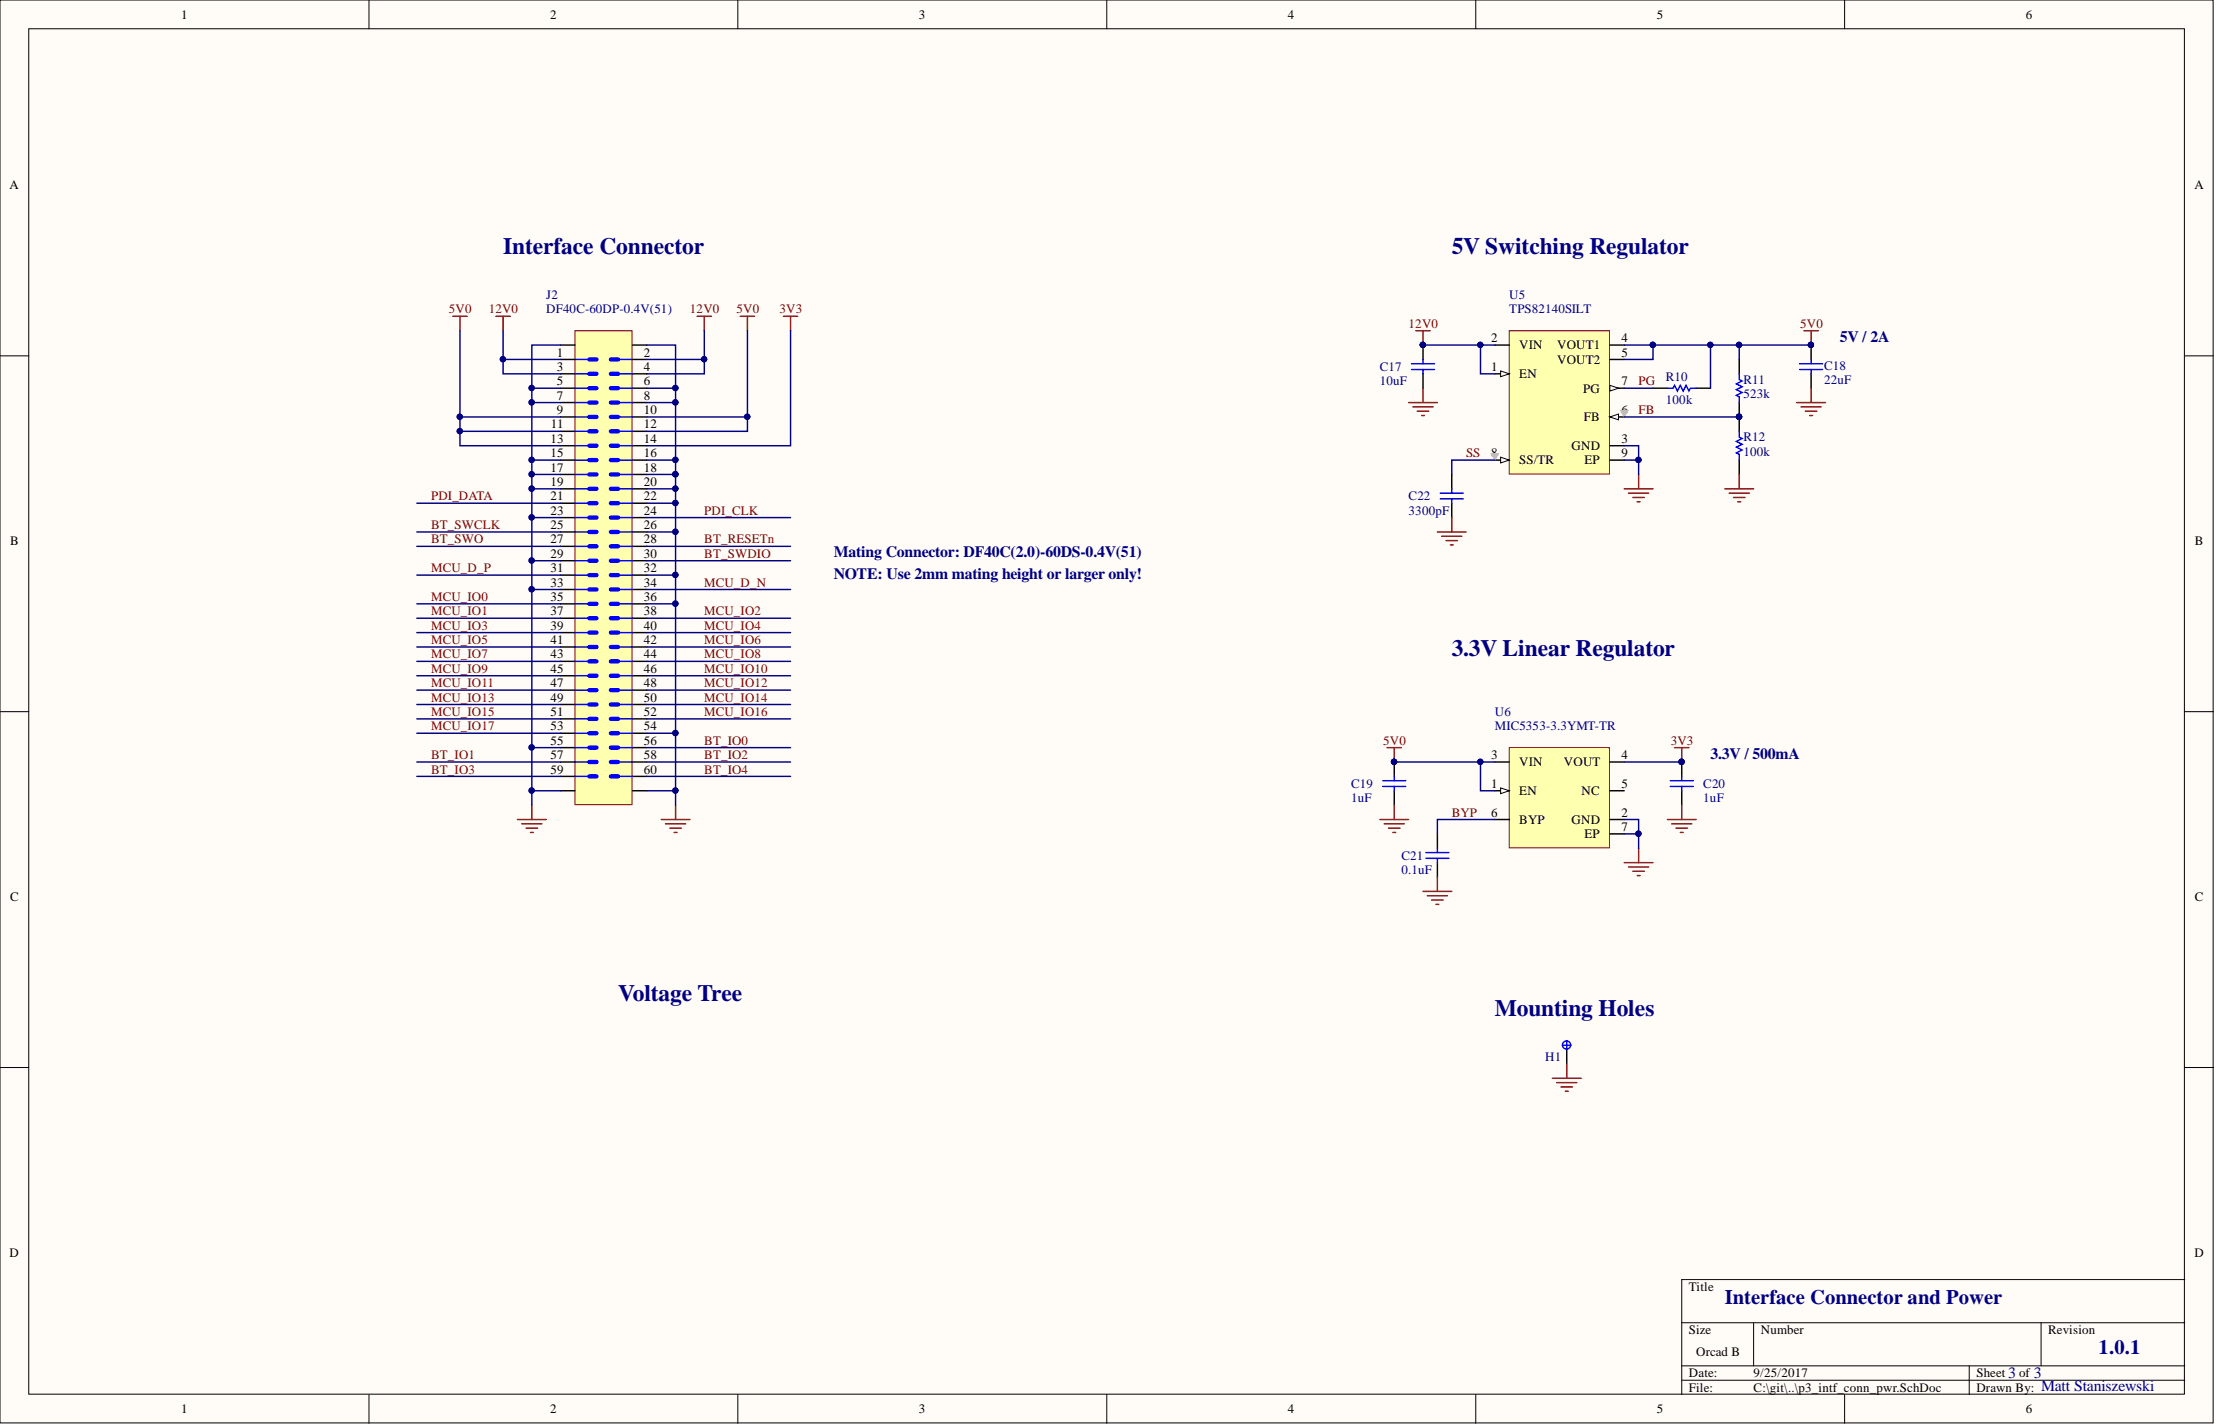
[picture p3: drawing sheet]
<svg xmlns="http://www.w3.org/2000/svg" width="391mm" height="252mm" viewBox="0 0 391 252" stroke-linecap="round" stroke-linejoin="round" font-family="sans-serif">
<defs><g id="words">
<g font-size="4.1" fill="#000080">
<text x="88.7" y="44.7">Interface Connector</text>
<text x="256.1" y="44.7">5V Switching Regulator</text>
<text x="256.1" y="115.7">3.3V Linear Regulator</text>
<text x="109" y="176.6">Voltage Tree</text>
<text x="263.7" y="179.1">Mounting Holes</text>
</g>
<g font-size="3.6" fill="#000080">
<text x="304.2" y="230">Interface Connector and Power</text>
<text x="370.2" y="238.9">1.0.1</text>
</g>
<g font-size="2.8" fill="#000080">
<text x="324.5" y="60.3">5V / 2A</text>
<text x="147.1" y="98.3">Mating Connector: DF40C(2.0)-60DS-0.4V(51)</text>
<text x="147.1" y="102.1">NOTE: Use 2mm mating height or larger only!</text>
<text x="301.7" y="133.8">3.3V / 500mA</text>
<text x="354.2" y="243.1">3</text>
<text x="358.8" y="243.1">3</text>
<text x="360" y="245.4">Matt Staniszewski</text>
</g>
<g font-size="2.3">
<text x="31.9" y="3.3">1</text>
<text x="97" y="3.3">2</text>
<text x="162.1" y="3.3">3</text>
<text x="227.2" y="3.3">4</text>
<text x="292.2" y="3.3">5</text>
<text x="357.3" y="3.3">6</text>
<text x="1.7" y="33.4">A</text>
<text x="387.1" y="33.4">A</text>
<text x="98.2" y="62.9">1</text>
<text x="98.2" y="65.4">3</text>
<text x="113.6" y="62.9">2</text>
<text x="113.6" y="65.4">4</text>
<text x="263" y="60.4">2</text>
<text x="263" y="65.4">1</text>
<text x="268" y="61.6">VIN</text>
<text x="274.7" y="61.6">VOUT1</text>
<text x="274.7" y="64.2">VOUT2</text>
<text x="286" y="60.4">4</text>
<text x="286" y="62.9">5</text>
<text x="98.2" y="68">5</text>
<text x="98.2" y="70.5">7</text>
<text x="113.6" y="68">6</text>
<text x="113.6" y="70.5">8</text>
<text x="268" y="66.7">EN</text>
<text x="279.2" y="69.2">PG</text>
<text x="286" y="68">7</text>
<text x="97.2" y="75.6">11</text>
<text x="98.2" y="73">9</text>
<text x="113.6" y="73">10</text>
<text x="113.6" y="75.6">12</text>
<text x="279.4" y="74.3">FB</text>
<text x="286" y="73">6</text>
<text x="97.1" y="78.1">13</text>
<text x="97.1" y="80.6">15</text>
<text x="97.1" y="83.2">17</text>
<text x="113.6" y="78.1">14</text>
<text x="113.6" y="80.6">16</text>
<text x="113.6" y="83.2">18</text>
<text x="263" y="80.6">8</text>
<text x="268" y="81.9">SS/TR</text>
<text x="277.2" y="79.4">GND</text>
<text x="279.5" y="81.9">EP</text>
<text x="286" y="78.1">3</text>
<text x="286" y="80.6">9</text>
<text x="97.1" y="85.7">19</text>
<text x="97.1" y="88.3">21</text>
<text x="113.6" y="85.7">20</text>
<text x="113.6" y="88.3">22</text>
<text x="97.1" y="90.8">23</text>
<text x="97.1" y="93.3">25</text>
<text x="97.1" y="95.9">27</text>
<text x="113.6" y="90.8">24</text>
<text x="113.6" y="93.3">26</text>
<text x="113.6" y="95.9">28</text>
<text x="1.8" y="96.2">B</text>
<text x="97.1" y="98.4">29</text>
<text x="97.1" y="100.9">31</text>
<text x="113.6" y="98.4">30</text>
<text x="113.6" y="100.9">32</text>
<text x="387.2" y="96.2">B</text>
<text x="97.1" y="103.5">33</text>
<text x="97.1" y="106">35</text>
<text x="113.6" y="103.5">34</text>
<text x="113.6" y="106">36</text>
<text x="97.1" y="108.5">37</text>
<text x="97.1" y="111.1">39</text>
<text x="97.1" y="113.6">41</text>
<text x="113.6" y="108.5">38</text>
<text x="113.6" y="111.1">40</text>
<text x="113.6" y="113.6">42</text>
<text x="97.1" y="116.2">43</text>
<text x="97.1" y="118.7">45</text>
<text x="113.6" y="116.2">44</text>
<text x="113.6" y="118.7">46</text>
<text x="97.1" y="121.2">47</text>
<text x="97.1" y="123.8">49</text>
<text x="113.6" y="121.2">48</text>
<text x="113.6" y="123.8">50</text>
<text x="97.1" y="126.3">51</text>
<text x="97.1" y="128.8">53</text>
<text x="97.1" y="131.4">55</text>
<text x="113.6" y="126.3">52</text>
<text x="113.6" y="128.8">54</text>
<text x="113.6" y="131.4">56</text>
<text x="97.1" y="133.9">57</text>
<text x="97.1" y="136.4">59</text>
<text x="113.6" y="133.9">58</text>
<text x="113.6" y="136.4">60</text>
<text x="263" y="133.9">3</text>
<text x="268" y="135.2">VIN</text>
<text x="275.9" y="135.2">VOUT</text>
<text x="286" y="133.9">4</text>
<text x="263" y="139">1</text>
<text x="268" y="140.2">EN</text>
<text x="279" y="140.2">NC</text>
<text x="286" y="139">5</text>
<text x="263" y="144">6</text>
<text x="268" y="145.3">BYP</text>
<text x="277.2" y="145.3">GND</text>
<text x="279.5" y="147.9">EP</text>
<text x="286" y="144">2</text>
<text x="286" y="146.6">7</text>
<text x="1.8" y="158.9">C</text>
<text x="387.2" y="158.9">C</text>
<text x="1.7" y="221.7">D</text>
<text x="387.1" y="221.7">D</text>
<text x="297.9" y="227.7">Title</text>
<text x="297.9" y="235.3">Size</text>
<text x="299.2" y="239.1">Orcad B</text>
<text x="310.6" y="235.3">Number</text>
<text x="361.3" y="235.3">Revision</text>
<text x="297.9" y="242.9">Date:</text>
<text x="297.9" y="245.5">File:</text>
<text x="309.3" y="242.9">9/25/2017</text>
<text x="309.3" y="245.5">C:\git\..\p3_intf_conn_pwr.SchDoc</text>
<text x="348.6" y="242.9">Sheet</text>
<text x="348.6" y="245.5">Drawn By:</text>
<text x="356.1" y="242.9">of</text>
<text x="31.9" y="249.3">1</text>
<text x="97" y="249.3">2</text>
<text x="162.1" y="249.3">3</text>
<text x="227.2" y="249.3">4</text>
<text x="292.2" y="249.3">5</text>
<text x="357.3" y="249.3">6</text>
</g>
<g font-size="2.3" fill="#000080">
<text x="96.3" y="52.8">J2</text>
<text x="266.2" y="52.8">U5</text>
<text x="96.3" y="55.3">DF40C-60DP-0.4V(51)</text>
<text x="266.2" y="55.3">TPS82140SILT</text>
<text x="243.4" y="65.4">C17</text>
<text x="321.7" y="65.2">C18</text>
<text x="243.4" y="68">10uF</text>
<text x="293.9" y="67.2">R10</text>
<text x="293.9" y="71.3">100k</text>
<text x="307.5" y="67.7">R11</text>
<text x="307.5" y="70.2">523k</text>
<text x="321.7" y="67.7">22uF</text>
<text x="307.5" y="77.9">R12</text>
<text x="307.5" y="80.4">100k</text>
<text x="248.5" y="88.3">C22</text>
<text x="248.5" y="90.8">3300pF</text>
<text x="263.7" y="126.3">U6</text>
<text x="263.7" y="128.8">MIC5353-3.3YMT-TR</text>
<text x="238.3" y="139">C19</text>
<text x="238.3" y="141.5">1uF</text>
<text x="300.4" y="139">C20</text>
<text x="300.4" y="141.5">1uF</text>
<text x="247.2" y="151.7">C21</text>
<text x="247.2" y="154.2">0.1uF</text>
<text x="272.6" y="187.2">H1</text>
</g>
<g font-size="2.3" fill="#800000">
<text x="79.2" y="55.3">5V0</text>
<text x="86.2" y="55.3">12V0</text>
<text x="121.7" y="55.3">12V0</text>
<text x="129.9" y="55.3">5V0</text>
<text x="137.5" y="55.3">3V3</text>
<text x="248.5" y="57.8">12V0</text>
<text x="317.5" y="57.8">5V0</text>
<text x="289" y="68">PG</text>
<text x="289" y="73">FB</text>
<text x="258.6" y="80.6">SS</text>
<text x="76.1" y="88.3">PDI_DATA</text>
<text x="76.1" y="93.3">BT_SWCLK</text>
<text x="76.1" y="95.9">BT_SWO</text>
<text x="124.2" y="90.8">PDI_CLK</text>
<text x="124.2" y="95.9">BT_RESETn</text>
<text x="76.1" y="100.9">MCU_D_P</text>
<text x="124.2" y="98.4">BT_SWDIO</text>
<text x="76.1" y="106">MCU_IO0</text>
<text x="124.2" y="103.5">MCU_D_N</text>
<text x="76.1" y="108.5">MCU_IO1</text>
<text x="76.1" y="111.1">MCU_IO3</text>
<text x="76.1" y="113.6">MCU_IO5</text>
<text x="124.2" y="108.5">MCU_IO2</text>
<text x="124.2" y="111.1">MCU_IO4</text>
<text x="124.2" y="113.6">MCU_IO6</text>
<text x="76.1" y="116.2">MCU_IO7</text>
<text x="76.1" y="118.7">MCU_IO9</text>
<text x="124.2" y="116.2">MCU_IO8</text>
<text x="124.2" y="118.7">MCU_IO10</text>
<text x="76.1" y="121.2">MCU_IO11</text>
<text x="76.1" y="123.8">MCU_IO13</text>
<text x="124.2" y="121.2">MCU_IO12</text>
<text x="124.2" y="123.8">MCU_IO14</text>
<text x="76.1" y="126.3">MCU_IO15</text>
<text x="76.1" y="128.8">MCU_IO17</text>
<text x="124.2" y="126.3">MCU_IO16</text>
<text x="124.2" y="131.4">BT_IO0</text>
<text x="244" y="131.4">5V0</text>
<text x="294.7" y="131.4">3V3</text>
<text x="76.1" y="133.9">BT_IO1</text>
<text x="76.1" y="136.4">BT_IO3</text>
<text x="124.2" y="133.9">BT_IO2</text>
<text x="124.2" y="136.4">BT_IO4</text>
<text x="256.1" y="144">BYP</text>
</g>
</g></defs>
<g fill="#fffcf8" stroke="#000" stroke-width=".18">
<path d="M0 0h390.4v251h-390.4z"/>
<path d="M5.1 5.1h380.2v240.8h-380.2z"/>
</g>
<g fill="none" stroke="#000" stroke-width=".18">
<path d="M65.1 0v5.1M130.1 0v5.1M195.2 0v5.1M260.3 0v5.1M325.4 0v5.1M0 62.8h5.1M385.4 62.8h5M0 125.5h5.1M385.4 125.5h5M0 188.3h5.1M385.4 188.3h5M296.6 233.3h88.8"/>
<path d="M309.3 233.3v7.6M360 233.3v7.6M385.4 225.7h-88.8v20.3M65.1 246v5.1M130.1 246v5.1M195.2 246v5.1M260.3 246v5.1M296.6 240.9h88.8M296.6 243.5h88.8M325.4 246v5.1M347.3 240.9v5.1"/>
</g>
<path d="M266.2 131.9h17.7v17.6h-17.7z" fill="#ffffb0" stroke="#800000" stroke-width=".18"/>
<path d="M263.7 134.4h2.5M263.7 139.5h2.5" fill="none" stroke="#000" stroke-width=".25"/>
<path d="M264.7 139l1.5 .5-1.5 .5z" fill="#fffcf8"/>
<path d="M264.7 139l1.5 .5-1.5 .5z" fill="none" stroke="#000" stroke-width=".18"/>
<g fill="none" stroke="#000" stroke-width=".25">
<path d="M251 60.9v2.5M251 65.9v2.6M291.6 68.5h2.5M299.2 68.5h2.5M306.8 63.4v2.5M306.8 71v5.1M256.1 83.7v2.5M256.1 88.8v2.5M306.8 81.2v2.5M245.9 134.4v2.5M245.9 139.5v2.5M284 134.4h2.5"/>
<path d="M284 139.5h2.5M296.6 134.4v2.5M296.6 139.5v2.5M253.5 147.1v2.5M253.5 152.2v2.5M263.7 144.6h2.5M284 144.6h2.5M284 147.1h2.5"/>
</g>
<g fill="none" stroke="#800000" stroke-width=".25">
<path d="M249.7 58.3h2.6M251 58.3v2.6M248.5 71h5M249.2 71.8h3.6M250 72.5h2M250.7 73.3h.6M251 68.5v2.5M253.5 93.8h5.1M254.3 94.6h3.5M255.1 95.4h2M255.8 96.1h.5M256.1 91.3v2.5"/>
<path d="M286.5 86.2h5.1M287.3 87h3.5M288 87.7h2M288.8 88.5h.5M289 83.7v2.5M304.2 86.2h5.1M305 87h3.6M305.8 87.7h2M306.5 88.5h.5M306.8 83.7v2.5M244.7 131.9h2.5M245.9 131.9v2.5"/>
<path d="M295.4 131.9h2.5M296.6 131.9v2.5M243.4 144.6h5.1M244.2 145.3h3.5M244.9 146.1h2M245.7 146.8h.5M245.9 142v2.6M251 157.2h5.1M251.8 158h3.5M252.5 158.8h2.1M253.3 159.5h.5M253.5 154.7v2.5"/>
<path d="M286.5 152.2h5.1M287.3 152.9h3.5M288 153.7h2M288.8 154.4h.5M289 149.6v2.6M294.1 144.6h5.1M294.9 145.3h3.5M295.6 146.1h2.1M296.4 146.8h.5M296.6 142v2.6"/>
</g>
<g fill="none" stroke="#00f" stroke-width=".25">
<path d="M249 64.2h4M249 65.2h4M251 63.4v.8M251 65.2v.7M294.1 68.5h1l.3-.5 .5 1 .5-1 .5 1 .5-1 .5 1 .3-.5h1M306.8 76.1v1l.5 .2-1 .6 1 .5-1 .5 1 .5-1 .5 .5 .2v1.1M306.8 65.9v1.1l.5 .2-1 .5 1 .5-1 .5 1 .5-1 .5 .5 .3v1M254 87h4.1M254 88h4.1M256.1 86.2v.8M256.1 88v.8M243.9 137.7h4.1"/>
<path d="M243.9 138.7h4.1M245.9 136.9v.8M245.9 138.7v.8M294.6 137.7h4.1M294.6 138.7h4.1M296.6 136.9v.8M296.6 138.7v.8M251.5 150.4h4.1M251.5 151.4h4.1M253.5 149.6v.8M253.5 151.4v.8"/>
</g>
<g fill="#000080" stroke="#000080" stroke-width=".18">
<circle cx="245.9" cy="134.4" r=".47"/>
<circle cx="296.6" cy="134.4" r=".47"/>
<circle cx="251" cy="60.8" r=".47"/>
<circle cx="306.7" cy="73.5" r=".47"/>
</g>
<path d="M266.2 58.3h17.7v25.3h-17.7z" fill="#ffffb0" stroke="#800000" stroke-width=".18"/>
<path d="M263.7 60.9h2.5M263.7 65.9h2.5" fill="none" stroke="#000" stroke-width=".25"/>
<path d="M264.7 65.4l1.5 .5-1.5 .5z" fill="#fffcf8"/>
<path d="M264.7 65.4l1.5 .5-1.5 .5z" fill="none" stroke="#000" stroke-width=".18"/>
<path d="M284 60.9h2.5M284 63.4h2.5M263.7 81.2h2.5" fill="none" stroke="#000" stroke-width=".25"/>
<path d="M264.7 80.6l1.5 .6-1.5 .5z" fill="#fffcf8"/>
<path d="M264.7 80.6l1.5 .6-1.5 .5z" fill="none" stroke="#000" stroke-width=".18"/>
<path d="M284 78.6h2.5M284 73.5h2.5M284 81.2h2.5" fill="none" stroke="#000" stroke-width=".25"/>
<path d="M284 73.5l1.5-.5v1.1z" fill="#fffcf8"/>
<path d="M284 73.5l1.5-.5v1.1z" fill="none" stroke="#000" stroke-width=".18"/>
<path d="M284 68.5h2.5" fill="none" stroke="#000" stroke-width=".25"/>
<path d="M284 68l1.5 .5-1.5 .5z" fill="#fffcf8"/>
<path d="M284 68l1.5 .5-1.5 .5z" fill="none" stroke="#000" stroke-width=".18"/>
<path d="M319.5 60.9v2.5M319.5 65.9v2.6" fill="none" stroke="#000" stroke-width=".25"/>
<circle cx="319.4" cy="60.8" r=".47" fill="#000080" stroke="#000080" stroke-width=".18"/>
<path d="M317.4 64.2h4.1M317.4 65.2h4.1M319.5 63.4v.8M319.5 65.2v.7" fill="none" stroke="#00f" stroke-width=".25"/>
<path d="M318.2 58.3h2.5M319.5 58.3v2.6M316.9 71h5.1M317.7 71.8h3.5M318.4 72.5h2.1M319.2 73.3h.5M319.5 68.5v2.5" fill="none" stroke="#800000" stroke-width=".25"/>
<path d="M101.4 58.3h10.1v83.6h-10.1z" fill="#ffffb0" stroke="#800000" stroke-width=".18"/>
<g fill="none" stroke="#00f" stroke-width=".25">
<path d="M101.4 63.4h2.6M101.4 65.9h2.6M101.4 68.5h2.6M101.4 71h2.6M101.4 73.5h2.6M101.4 76.1h2.6M101.4 78.6h2.6M109 63.4h2.6M109 65.9h2.6M109 68.5h2.6M109 71h2.6M109 73.5h2.6"/>
<path d="M109 76.1h2.6M109 78.6h2.6M101.4 81.2h2.6M101.4 83.7h2.6M101.4 86.2h2.6M101.4 88.8h2.6M101.4 91.3h2.6M101.4 93.8h2.6M101.4 96.4h2.6M101.4 98.9h2.6M109 81.2h2.6M109 83.7h2.6"/>
<path d="M109 86.2h2.6M109 88.8h2.6M109 91.3h2.6M109 93.8h2.6M109 96.4h2.6M109 98.9h2.6M101.4 114.1h2.6M101.4 116.7h2.6M101.4 119.2h2.6M101.4 101.4h2.6M101.4 104h2.6M101.4 106.5h2.6"/>
<path d="M101.4 109h2.6M101.4 111.6h2.6M109 114.1h2.6M109 116.7h2.6M109 119.2h2.6M109 101.4h2.6M109 104h2.6M109 106.5h2.6M109 109h2.6M109 111.6h2.6M101.4 126.8h2.6M101.4 129.3h2.6"/>
<path d="M101.4 131.9h2.6M101.4 134.4h2.6M101.4 136.9h2.6M101.4 121.7h2.6M101.4 124.3h2.6M109 126.8h2.6M109 129.3h2.6M109 131.9h2.6M109 134.4h2.6M109 136.9h2.6M109 121.7h2.6M109 124.3h2.6"/>
</g>
<g fill="none" stroke="#00f" stroke-width=".76">
<path d="M104 63.4h1.2M104 65.9h1.2M104 68.5h1.2M104 71h1.2M104 73.5h1.2M104 76.1h1.2M104 78.6h1.2M107.8 63.4h1.2M107.8 65.9h1.2M107.8 68.5h1.2M107.8 71h1.2M107.8 73.5h1.2"/>
<path d="M107.8 76.1h1.2M107.8 78.6h1.2M104 81.2h1.2M104 83.7h1.2M104 86.2h1.2M104 88.8h1.2M104 91.3h1.2M104 93.8h1.2M104 96.4h1.2M104 98.9h1.2M107.8 81.2h1.2M107.8 83.7h1.2"/>
<path d="M107.8 86.2h1.2M107.8 88.8h1.2M107.8 91.3h1.2M107.8 93.8h1.2M107.8 96.4h1.2M107.8 98.9h1.2M104 114.1h1.2M104 116.7h1.2M104 119.2h1.2M104 101.4h1.2M104 104h1.2M104 106.5h1.2"/>
<path d="M104 109h1.2M104 111.6h1.2M107.8 114.1h1.2M107.8 116.7h1.2M107.8 119.2h1.2M107.8 101.4h1.2M107.8 104h1.2M107.8 106.5h1.2M107.8 109h1.2M107.8 111.6h1.2M104 126.8h1.2M104 129.3h1.2"/>
<path d="M104 131.9h1.2M104 134.4h1.2M104 136.9h1.2M104 121.7h1.2M104 124.3h1.2M107.8 126.8h1.2M107.8 129.3h1.2M107.8 131.9h1.2M107.8 134.4h1.2M107.8 136.9h1.2M107.8 121.7h1.2M107.8 124.3h1.2"/>
</g>
<g fill="none" stroke="#000" stroke-width=".25">
<path d="M98.9 63.4h2.5M98.9 65.9h2.5M98.9 68.5h2.5M98.9 71h2.5M98.9 73.5h2.5M98.9 76.1h2.5M98.9 78.6h2.5M98.9 60.9h2.5M111.6 63.4h2.5M111.6 65.9h2.5M111.6 68.5h2.5M111.6 71h2.5"/>
<path d="M111.6 73.5h2.5M111.6 76.1h2.5M111.6 78.6h2.5M111.6 60.9h2.5M98.9 81.2h2.5M98.9 83.7h2.5M98.9 86.2h2.5M98.9 88.8h2.5M98.9 91.3h2.5M98.9 93.8h2.5M98.9 96.4h2.5M98.9 98.9h2.5"/>
<path d="M111.6 81.2h2.5M111.6 83.7h2.5M111.6 86.2h2.5M111.6 88.8h2.5M111.6 91.3h2.5M111.6 93.8h2.5M111.6 96.4h2.5M111.6 98.9h2.5M98.9 101.4h2.5M98.9 104h2.5M98.9 106.5h2.5M98.9 109h2.5"/>
<path d="M98.9 111.6h2.5M98.9 114.1h2.5M98.9 116.7h2.5M98.9 119.2h2.5M111.6 101.4h2.5M111.6 104h2.5M111.6 106.5h2.5M111.6 109h2.5M111.6 111.6h2.5M111.6 114.1h2.5M111.6 116.7h2.5M111.6 119.2h2.5"/>
<path d="M98.9 121.7h2.5M98.9 124.3h2.5M98.9 126.8h2.5M98.9 129.3h2.5M98.9 131.9h2.5M98.9 134.4h2.5M98.9 136.9h2.5M98.9 139.5h2.5M111.6 121.7h2.5M111.6 124.3h2.5M111.6 126.8h2.5M111.6 129.3h2.5"/>
<path d="M111.6 131.9h2.5M111.6 134.4h2.5M111.6 136.9h2.5M111.6 139.5h2.5"/>
</g>
<g fill="none" stroke="#800000" stroke-width=".25">
<path d="M79.9 55.8h2.5M81.1 55.8v2.5M87.5 55.8h2.5M88.7 55.8v2.5M123 55.8h2.5M124.2 55.8v2.5M130.6 55.8h2.5M131.8 55.8v2.5M138.2 55.8h2.5M139.4 55.8v2.5M91.3 144.6h5M92 145.3h3.6"/>
<path d="M92.8 146.1h2M93.6 146.8h.5M93.8 142v2.6M116.6 144.6h5.1M117.4 145.3h3.5M118.1 146.1h2.1M118.9 146.8h.5M119.2 142v2.6"/>
</g>
<path d="M263 80h1.4l-.7 1.2z" fill="#c0c0c0"/>
<path d="M263 80h1.4l-.7 1.2z" fill="none" stroke="#c0c0c0" stroke-width=".18"/>
<path d="M285.8 72.4h1.4l-.7 1.1z" fill="#c0c0c0"/>
<path d="M285.8 72.4h1.4l-.7 1.1z" fill="none" stroke="#c0c0c0" stroke-width=".18"/>
<g fill="none" stroke="#000080" stroke-width=".25">
<path d="M81.1 58.3v15.2h17.8M88.7 58.3v5.1h10.2M124.2 58.3v5.1h-10.1M131.8 58.3v15.2h-17.7M139.4 58.3v20.3h-25.3M81.1 73.5v2.6h17.8M81.1 76.1v2.5h17.8M88.7 63.4v2.5h10.2M93.8 71h5.1M98.9 60.9h-5.1v7.6M98.9 68.5h-5.1v73.5M114.1 60.9h5.1v10.1h-5.1"/>
<path d="M114.1 68.5h5.1M119.2 71v10.2M124.2 63.4v2.5h-10.1M131.8 73.5v2.6h-17.7M251 60.9h12.7M261.1 60.9v5h2.6M286.5 78.6h2.5v5.1M286.5 60.9h5.1M286.5 68.5h5.1M286.5 73.5h20.3M291.6 60.9v2.5h-5.1M291.6 60.9h10.1v7.6"/>
<path d="M301.7 60.9h5.1v2.5M306.8 60.9h12.7M73.5 88.8h25.4M73.5 93.8h25.4M73.5 96.4h25.4M93.8 81.2h5.1M93.8 91.3h5.1M93.8 83.7h5.1M93.8 86.2h5.1M93.8 98.9h5.1M114.1 81.2h5.1v2.5M114.1 91.3h25.3"/>
<path d="M114.1 88.8h5.1M114.1 83.7h5.1M114.1 86.2h5.1M114.1 93.8h5.1M114.1 98.9h25.3M114.1 96.4h25.3M119.2 83.7v58.3M263.7 81.2h-7.6v2.5M286.5 81.2h2.5M73.5 101.4h25.4M73.5 106.5h25.4M73.5 109h25.4"/>
<path d="M73.5 111.6h25.4M73.5 114.1h25.4M73.5 116.7h25.4M73.5 119.2h25.4M93.8 104h5.1M114.1 104h25.3M114.1 101.4h5.1M114.1 106.5h5.1M114.1 109h25.3M114.1 111.6h25.3M114.1 114.1h25.3M114.1 116.7h25.3"/>
<path d="M114.1 119.2h25.3M73.5 134.4h25.4M73.5 121.7h25.4M73.5 124.3h25.4M73.5 126.8h25.4M73.5 129.3h25.4M73.5 136.9h25.4M93.8 139.5h5.1M93.8 131.9h5.1M114.1 134.4h25.3M114.1 139.5h5.1M114.1 121.7h25.3"/>
<path d="M114.1 124.3h25.3M114.1 126.8h25.3M114.1 129.3h5.1M114.1 136.9h25.3M114.1 131.9h25.3M245.9 134.4h17.8M261.1 134.4v5.1h2.6M286.5 134.4h10.1M263.7 144.6h-10.2v2.5M286.5 144.6h2.5v5M286.5 147.1h2.5"/>
</g>
<g fill="#000080" stroke="#000080" stroke-width=".18">
<circle cx="289" cy="147.1" r=".47"/>
<circle cx="296.6" cy="134.4" r=".47"/>
<circle cx="261.1" cy="134.4" r=".47"/>
<circle cx="261.1" cy="60.8" r=".47"/>
<circle cx="289" cy="81.1" r=".47"/>
<circle cx="291.5" cy="60.8" r=".47"/>
<circle cx="301.7" cy="60.8" r=".47"/>
<circle cx="306.7" cy="73.5" r=".47"/>
<circle cx="306.7" cy="60.8" r=".47"/>
<circle cx="319.4" cy="60.8" r=".47"/>
<circle cx="93.8" cy="71" r=".47"/>
<circle cx="93.8" cy="68.4" r=".47"/>
<circle cx="93.8" cy="139.4" r=".47"/>
<circle cx="119.1" cy="68.4" r=".47"/>
<circle cx="119.1" cy="139.4" r=".47"/>
<circle cx="93.8" cy="81.1" r=".47"/>
<circle cx="93.8" cy="83.7" r=".47"/>
<circle cx="93.8" cy="86.2" r=".47"/>
<circle cx="119.1" cy="86.2" r=".47"/>
<circle cx="119.1" cy="83.7" r=".47"/>
<circle cx="119.1" cy="81.1" r=".47"/>
<circle cx="119.1" cy="71" r=".47"/>
<circle cx="119.1" cy="88.7" r=".47"/>
<circle cx="93.8" cy="91.3" r=".47"/>
<circle cx="119.1" cy="93.8" r=".47"/>
<circle cx="93.8" cy="98.9" r=".47"/>
<circle cx="93.8" cy="103.9" r=".47"/>
<circle cx="119.1" cy="101.4" r=".47"/>
<circle cx="119.1" cy="106.5" r=".47"/>
<circle cx="88.7" cy="63.4" r=".47"/>
<circle cx="124.2" cy="63.4" r=".47"/>
<circle cx="81.1" cy="73.5" r=".47"/>
<circle cx="81.1" cy="76" r=".47"/>
<circle cx="131.8" cy="73.5" r=".47"/>
<circle cx="119.1" cy="129.3" r=".47"/>
<circle cx="93.8" cy="131.8" r=".47"/>
<circle cx="245.9" cy="134.4" r=".47"/>
<circle cx="251" cy="60.8" r=".47"/>
</g>
<path d="M276.4 185.1v2.6" fill="none" stroke="#000" stroke-width=".25"/>
<g fill="none" stroke="#00f" stroke-width=".25">
<path d="M275.6 184.4h1.5M276.4 183.6v1.5"/>
<circle cx="276.3" cy="184.3" r=".72"/>
</g>
<path d="M273.8 190.2h5.1M274.6 191h3.5M275.3 191.7h2.1M276.1 192.5h.5M276.4 187.7v2.5" fill="none" stroke="#800000" stroke-width=".25"/>
<use href="#words"/>
</svg>
